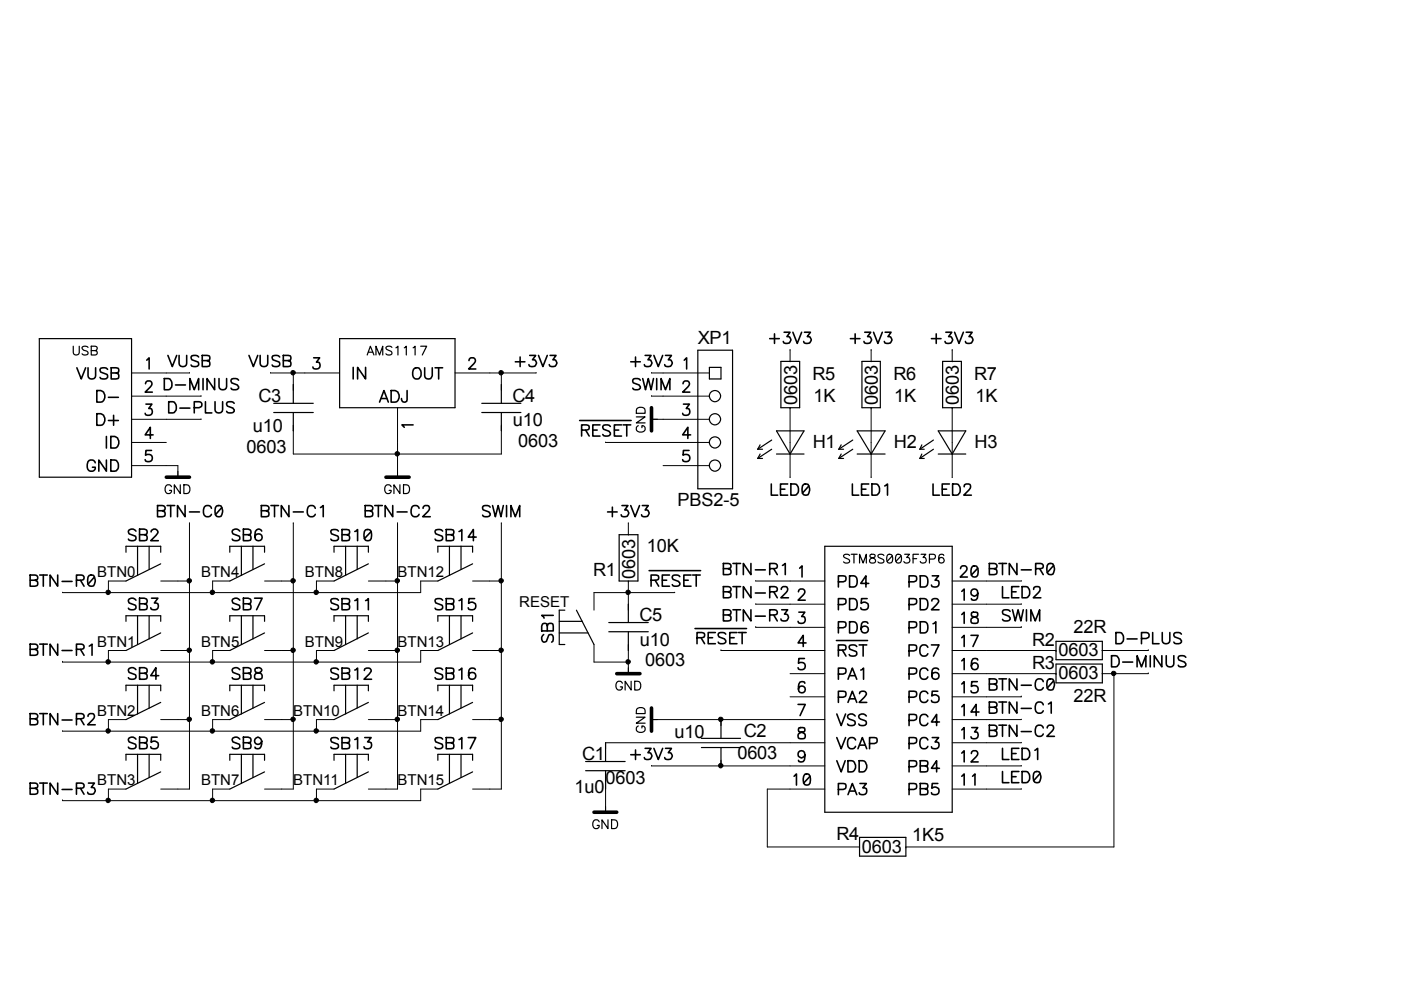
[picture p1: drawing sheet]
<svg xmlns="http://www.w3.org/2000/svg" width="297mm" height="210mm" viewBox="0 0 297 210" stroke-linecap="round" stroke-linejoin="round" font-family="sans-serif">
<defs><g id="words">
<g font-size="3.9">
<text x="148" y="73">XP1</text>
<text x="172.3" y="80.5">R5</text>
<text x="189.4" y="80.5">R6</text>
<text x="206.5" y="80.5">R7</text>
<text x="54.8" y="85.2">C3</text>
<text x="108.7" y="85.2">C4</text>
<text x="169" y="85.9" transform="rotate(-90 169 85.9)">0603</text>
<text x="172.5" y="85.2">1K</text>
<text x="186.1" y="85.9" transform="rotate(-90 186.1 85.9)">0603</text>
<text x="189.6" y="85.2">1K</text>
<text x="203.3" y="85.9" transform="rotate(-90 203.3 85.9)">0603</text>
<text x="206.8" y="85.2">1K</text>
<text x="53.6" y="91.6">u10</text>
<text x="108.8" y="90.3">u10</text>
<text x="109.9" y="94.7">0603</text>
<text x="172.3" y="95">H1</text>
<text x="189.5" y="95">H2</text>
<text x="206.6" y="95">H3</text>
<text x="52.3" y="96">0603</text>
<text x="143.6" y="107.3">PBS2-5</text>
<text x="137.1" y="117">10K</text>
<text x="125.8" y="122.2">R1</text>
<text x="134.7" y="122.7" transform="rotate(-90 134.7 122.7)">0603</text>
<text x="135.6" y="131.7">C5</text>
<text x="135.7" y="136.9">u10</text>
<text x="218.8" y="136.9">R2</text>
<text x="227.6" y="134.2">22R</text>
<text x="136.8" y="141.3">0603</text>
<text x="218.8" y="141.8">R3</text>
<text x="224.4" y="139.1">0603</text>
<text x="224.4" y="144">0603</text>
<text x="227.6" y="148.9">22R</text>
<text x="123.4" y="161.1">C1</text>
<text x="143" y="156.5">u10</text>
<text x="156.3" y="160.9">0603</text>
<text x="157.7" y="156.2">C2</text>
<text x="128.4" y="166.3">0603</text>
<text x="121.8" y="168.2">1u0</text>
<text x="177.3" y="178.1">R4</text>
<text x="193.4" y="178.3">1K5</text>
<text x="182.7" y="180.8">0603</text>
</g>
<g font-size="3.2">
<text x="20.6" y="122.4">BTN0</text>
<text x="42.6" y="122.4">BTN4</text>
<text x="64.6" y="122.4">BTN8</text>
<text x="84.3" y="122.4">BTN12</text>
<text x="110.1" y="128.6">RESET</text>
<text x="20.6" y="137.2">BTN1</text>
<text x="42.6" y="137.2">BTN5</text>
<text x="64.6" y="137.2">BTN9</text>
<text x="84.3" y="137.2">BTN13</text>
<text x="20.6" y="151.8">BTN2</text>
<text x="42.6" y="151.8">BTN6</text>
<text x="62.2" y="151.8">BTN10</text>
<text x="84.3" y="151.8">BTN14</text>
<text x="20.6" y="166.5">BTN3</text>
<text x="42.6" y="166.5">BTN7</text>
<text x="62.2" y="166.5">BTN11</text>
<text x="84.3" y="166.5">BTN15</text>
</g>
</g></defs>
<g fill="#000">
<circle cx="62.1" cy="79" r=".48"/>
<circle cx="106.2" cy="79" r=".48"/>
<circle cx="84.2" cy="96.2" r=".48"/>
<circle cx="22.9" cy="125.6" r=".48"/>
<circle cx="40.1" cy="123.1" r=".48"/>
<circle cx="40.1" cy="137.9" r=".48"/>
<circle cx="45" cy="125.6" r=".48"/>
<circle cx="62.1" cy="123.1" r=".48"/>
<circle cx="62.1" cy="137.9" r=".48"/>
<circle cx="67" cy="125.6" r=".48"/>
<circle cx="84.2" cy="123.1" r=".48"/>
<circle cx="84.2" cy="137.9" r=".48"/>
<circle cx="106.2" cy="137.9" r=".48"/>
<circle cx="106.2" cy="123.1" r=".48"/>
<circle cx="133.2" cy="125.6" r=".48"/>
<circle cx="22.9" cy="155" r=".48"/>
<circle cx="22.9" cy="140.3" r=".48"/>
<circle cx="40.1" cy="152.5" r=".48"/>
<circle cx="45" cy="155" r=".48"/>
<circle cx="45" cy="140.3" r=".48"/>
<circle cx="62.1" cy="152.5" r=".48"/>
<circle cx="67" cy="155" r=".48"/>
<circle cx="67" cy="140.3" r=".48"/>
<circle cx="84.2" cy="152.5" r=".48"/>
<circle cx="106.2" cy="152.5" r=".48"/>
<circle cx="133.2" cy="140.3" r=".48"/>
<circle cx="152.8" cy="152.5" r=".48"/>
<circle cx="236.1" cy="142.8" r=".48"/>
<circle cx="22.9" cy="169.7" r=".48"/>
<circle cx="45" cy="169.7" r=".48"/>
<circle cx="67" cy="169.7" r=".48"/>
<circle cx="152.8" cy="162.3" r=".48"/>
</g>
<g fill="none" stroke="#000" stroke-width=".21">
<path d="M40.2 79l-12.3 .1M57.4 79l14.6 .1M62.2 79.1v3.7M106.3 79.1v3.7M113.7 79l-17.2 .1M138.1 79l12.3 .1M167.5 74.1v2.6M184.7 74.1v2.6M201.9 74.1v2.6M27.9 98.7h9.8v2.5M27.9 93.8h7.4M42.6 88.8l-14.7 .1"/>
<path d="M42.6 83.9l-14.7 .1M62.2 90.2v6.1h44.1v-6.1M84.3 86.4v14.8M128.4 93.7l22 .1M138.1 88.9h12.3M138.1 83.9l12.3 .1M140.6 98.7h9.8M167.5 86.4h.1M167.5 86.4v14.9M184.7 86.4h.1M184.7 86.4v14.9M201.9 86.4h.1"/>
<path d="M201.9 86.4v14.9M40.2 110.8v56.5h-6.1M62.2 110.8v56.5h-6.1M84.3 110.8v56.5h-6.2M106.3 110.8v56.5h-6.1M133.2 110.8v2.7M26.7 123.2h-3.7v2.4M26.7 137.9h-3.7v2.5M34.1 137.9h6.1M34.1 123.2h6.1M48.7 137.9h-3.6v2.5M48.7 123.2h-3.6v2.4"/>
<path d="M56.1 137.9h6.1M56.1 123.2h6.1M70.8 137.9h-3.7v2.5M70.8 123.2h-3.7v2.4M78.1 137.9h6.2M78.1 123.2h6.2M92.8 137.9h-3.6v2.5h-76v-.2M92.8 123.2h-3.6v2.4h-76M100.2 137.9h6.1M100.2 123.2h6.1M125.9 136.7v3.7h7.3M133.2 123.2h.1"/>
<path d="M133.2 123.2v6.2M133.2 136.7v6.1M143 125.6h-17.1v3.8M152.9 137.8v.1h22M160.2 123.1l14.7 .1M160.2 132.8v.2h14.7M160.2 128l14.7 .1M201.9 137.9h22M216.5 123.1l-14.6 .1M216.5 132.8v.2h-14.6M216.5 128l-14.6 .1M223.9 137.9h.1"/>
<path d="M243.5 137.8v.1h-9.9M26.7 152.6h-3.7v2.4M34.1 152.6h6.1M48.7 152.6h-3.6v2.4M56.1 152.6h6.1M70.8 152.6h-3.7v2.4M78.1 152.6h6.2M92.8 152.6h-3.6v2.4l-76-.1M100.2 152.6h6.1M138.1 152.6h36.8M152.9 152.6v1.2M167.5 147.7h7.4"/>
<path d="M167.5 142.8h7.4M174.9 157.5h-46.5v1.2M201.9 142.8h22M216.5 152.5l-14.6 .1M216.5 147.6v.1h-14.6M216.5 157.4l-14.6 .1M223.9 142.8h.1M236.2 142.8v36.8h-44.1M243.5 142.7v.1h-9.9M26.7 167.3h-3.7v2.5M48.7 167.3h-3.6v2.5M70.8 167.3h-3.7v2.5"/>
<path d="M92.8 167.3h-3.6v2.5h-76v-.2M128.4 166v6.2M138.1 162.3l36.8 .1M152.9 161.2v1.2M174.9 167.3h-12.2v12.3h19.5M182.2 179.6h.1M192.1 179.6h.1M216.5 167.2l-14.6 .1M216.5 162.3l-14.6 .1"/>
<circle cx="62.1" cy="79" r=".48"/>
<circle cx="106.2" cy="79" r=".48"/>
<circle cx="84.2" cy="96.2" r=".48"/>
<circle cx="22.9" cy="125.6" r=".48"/>
<circle cx="40.1" cy="123.1" r=".48"/>
<circle cx="40.1" cy="137.9" r=".48"/>
<circle cx="45" cy="125.6" r=".48"/>
<circle cx="62.1" cy="123.1" r=".48"/>
<circle cx="62.1" cy="137.9" r=".48"/>
<circle cx="67" cy="125.6" r=".48"/>
<circle cx="84.2" cy="123.1" r=".48"/>
<circle cx="84.2" cy="137.9" r=".48"/>
<circle cx="106.2" cy="137.9" r=".48"/>
<circle cx="106.2" cy="123.1" r=".48"/>
<circle cx="133.2" cy="125.6" r=".48"/>
<circle cx="22.9" cy="155" r=".48"/>
<circle cx="22.9" cy="140.3" r=".48"/>
<circle cx="40.1" cy="152.5" r=".48"/>
<circle cx="45" cy="155" r=".48"/>
<circle cx="45" cy="140.3" r=".48"/>
<circle cx="62.1" cy="152.5" r=".48"/>
<circle cx="67" cy="155" r=".48"/>
<circle cx="67" cy="140.3" r=".48"/>
<circle cx="84.2" cy="152.5" r=".48"/>
<circle cx="106.2" cy="152.5" r=".48"/>
<circle cx="133.2" cy="140.3" r=".48"/>
<circle cx="152.8" cy="152.5" r=".48"/>
<circle cx="236.1" cy="142.8" r=".48"/>
<circle cx="22.9" cy="169.7" r=".48"/>
<circle cx="45" cy="169.7" r=".48"/>
<circle cx="67" cy="169.7" r=".48"/>
<circle cx="152.8" cy="162.3" r=".48"/>
</g>
<path d="M138.1 86.4v5M35.3 101.2h4.9M81.8 101.2h4.9M130.8 142.8h4.9M138.1 150.1v4.9M125.9 172.2h4.9" fill="none" stroke="#000" stroke-width=".76"/>
<g fill="none" stroke="#000" stroke-width=".25">
<path d="M8.3 71.8h19.6v29.4h-19.6zM15.5 73.4v1.4a.65 .65 0 0 0 .7 .5 .65 .65 0 0 0 .6-.5v-1.4M18.7 73.7a.73 .73 0 0 0-1.3 .1l.3 .5 .8 .2 .2 .5a.9 .9 0 0 1-1.3 0M19.3 73.4h.9l.3 .2 .1 .3-.2 .4h-.2a.47 .47 0 0 1 .4 .5 .47 .47 0 0 1-.4 .5h-.9zM19.3 74.3h.9M72 71.8h24.5v14.6h-24.5zM77.8 75.3l.7-1.9 .8 1.9M78.1 74.7h.9M79.7 75.3v-1.9l.8 1.9 .6-1.9v1.9M83.1 73.7a.86 .86 0 0 0-1.3 0l.2 .4 1 .5 .1 .4a.86 .86 0 0 1-1.3 0M83.9 73.7l.5-.3v1.9M85.7 73.7l.4-.3v1.9"/>
<path d="M87.6 73.7l.4-.3v1.9M89.2 73.4h1.3l-1 1.9M148 74.3h7.3v29.3h-7.3zM150.4 77.9h2.5v2.4h-2.5zM165.6 76.6h3.9v9.8h-3.9zM182.7 76.6h3.9v9.8h-3.9zM199.9 76.6h3.9v9.8h-3.9zM58 87.5h8.4M58 85.5h8.4M62.2 81.5v4M62.2 87.5v3.9M102.1 87.5h8.3"/>
<path d="M102.1 85.5h8.3M106.3 81.5v4M106.3 87.5v3.9M134.9 88.4h1.9l-1.9 1.3h1.9M135 86.7a1.02 1.02 0 0 1 1.3-.3 1.02 1.02 0 0 1 .5 1.2h-1.9zM135.3 90.3l-.4 .4a.93 .93 0 0 0 .9 .9 .93 .93 0 0 0 1-.9l-.4-.4h-.3v.4M160.7 95.2h1M160.7 97.2h1M161.2 94.3l-.5 .9M161.2 96.3l-.5 .9M163.6 93.3l-2.9 1.9M163.6 95.2l-2.9 2"/>
<path d="M164.6 91.4h5.9l-3 4.9zM164.6 96.3h5.9M177.8 95.2h1.1M177.8 97.2h1.1M178.3 94.3l-.5 .9M178.3 96.3l-.5 .9M180.8 93.3l-3 1.9M180.8 95.2l-3 2M181.7 91.4h6l-3 4.9zM181.7 96.3h6M195 95.2h1M195 97.2h1"/>
<path d="M195.4 94.3l-.4 .9M195.4 96.3l-.4 .9M197.9 93.3l-2.9 1.9M197.9 95.2l-2.9 2M198.9 91.4h5.9l-2.9 4.9zM198.9 96.3h5.9M26.7 117.1v-1.3h7.4v1.3M29.2 115.8v6.2M31.6 115.8v4.9M34.1 119.5l-7.4 3.7M36.4 103.2l-.5-.4a.93 .93 0 0 0-.9 .9 .93 .93 0 0 0 .9 .9l.5-.4v-.2h-.5M38.2 102.8v1.8l-1.2-1.8v1.8"/>
<path d="M39 102.8a1.02 1.02 0 0 1 1.2 .5 1.02 1.02 0 0 1-.3 1.3h-.9zM48.7 117.1v-1.3h7.4v1.3M51.2 115.8v6.2M53.6 115.8v4.9M56.1 119.5l-7.4 3.7M70.8 117.1v-1.3h7.3v1.3M73.3 115.8v6.2M75.7 115.8v4.9M78.1 119.5l-7.3 3.7M82.9 103.2l-.4-.4a.93 .93 0 0 0-1 .9 .93 .93 0 0 0 1 .9l.4-.4v-.2h-.4M84.8 102.8v1.8l-1.3-1.8v1.8M85.6 102.8a1.02 1.02 0 0 1 1.2 .5 1.02 1.02 0 0 1-.3 1.3h-.9z"/>
<path d="M92.8 117.1v-1.3h7.4v1.3M95.3 115.8v6.2M97.7 115.8v4.9M100.2 119.5l-7.4 3.7M131.3 113.4h4v9.8h-4zM174.9 115.8h27v56.4h-27zM180.1 117.8a.86 .86 0 0 0-1.2 0l.1 .4 1 .5 .1 .4a.86 .86 0 0 1-1.2 0M180.5 117.5h1.2M181.1 117.5v1.9M182.2 119.4v-1.9l.8 1.9 .7-1.9v1.9M184.5 117.6a.36 .36 0 0 0 .2 .6 .74 .74 0 0 1 .7 .2 .74 .74 0 0 1 .1 .8l-.7 .2a.55 .55 0 0 1-.5-.6 .55 .55 0 0 1 .6-.5l.4-.1a.36 .36 0 0 0 .2-.6zM187.4 117.8a.86 .86 0 0 0-1.3 0l.2 .4 1 .5 .1 .4a.86 .86 0 0 1-1.3 0"/>
<path d="M188.3 117.6a.68 .68 0 0 1 .9 .3 1.6 1.6 0 0 1-.2 1.4 .65 .65 0 0 1-.9-.3 1.6 1.6 0 0 1 .2-1.4zM189.2 117.9l-1.1 1.1M190.1 117.6a.68 .68 0 0 1 .9 .3 1.6 1.6 0 0 1-.1 1.4 .65 .65 0 0 1-1-.3 1.6 1.6 0 0 1 .2-1.4zM191 117.9l-1.1 1.1M191.8 117.5h1l-.6 .7a.6 .6 0 0 1 .7 .5 .6 .6 0 0 1-.6 .7 .52 .52 0 0 1-.7-.4M193.6 118.4h.7M194.8 117.5h-1.2v1.9M195.3 117.5h1l-.6 .7a.6 .6 0 0 1 .7 .5 .6 .6 0 0 1-.6 .7 .52 .52 0 0 1-.7-.4M197.1 118.5h.8l.3-.1 .1-.3a.46 .46 0 0 0-.4-.6h-.8v1.9M200.1 117.8a.57 .57 0 0 0-.5-.3 .57 .57 0 0 0-.5 .4 1.1 1.1 0 0 0 .4 1.5 .6 .6 0 0 0 .7-.8 .6 .6 0 0 0-.9-.3l-.3 .5M26.7 131.7v-1.1h7.4v1.1M29.2 130.6v6.1"/>
<path d="M31.6 130.6v4.9M34.1 134.2l-7.4 3.7M48.7 131.7v-1.1h7.4v1.1M51.2 130.6v6.1M53.6 130.6v4.9M56.1 134.2l-7.4 3.7M70.8 131.7v-1.1h7.3v1.1M73.3 130.6v6.1M75.7 130.6v4.9M78.1 134.2l-7.3 3.7M92.8 131.7v-1.1h7.4v1.1M95.3 130.6v6.1"/>
<path d="M97.7 130.6v4.9M100.2 134.2l-7.4 3.7M118.6 134.2h6.1M118.6 131.7h4.9M119.8 129.4h-1.2v7.3h1.2M122.2 129.4l3.7 7.3M129.1 133.9h8.4M129.1 132h8.4M133.2 128.1v3.9M133.2 133.9v4M223.9 136h9.8v3.9h-9.8zM26.7 146.5v-1.2h7.4v1.2"/>
<path d="M29.2 145.3v6.1M29.2 159.9v6.1M31.6 145.3v4.8M31.6 159.9v4.9M34.1 148.9l-7.4 3.7M48.7 146.5v-1.2h7.4v1.2M51.2 145.3v6.1M51.2 159.9v6.1M53.6 145.3v4.8M53.6 159.9v4.9M56.1 148.9l-7.4 3.7M70.8 146.5v-1.2h7.3v1.2"/>
<path d="M73.3 145.3v6.1M73.3 159.9v6.1M75.7 145.3v4.8M75.7 159.9v4.9M78.1 148.9l-7.3 3.7M92.8 146.5v-1.2h7.4v1.2M95.3 145.3v6.1M95.3 159.9v6.1M97.7 145.3v4.8M97.7 159.9v4.9M100.2 148.9l-7.4 3.7M128.4 157.5v4"/>
<path d="M131.9 144.9l-.4-.5a.93 .93 0 0 0-.9 1 .93 .93 0 0 0 .9 .9l.4-.4v-.3h-.4M133.8 144.4v1.9l-1.3-1.9v1.9M134.6 144.4a1.02 1.02 0 0 1 1.2 .5 1.02 1.02 0 0 1-.3 1.3l-.9 .1zM134.9 152.1h1.9l-1.9 1.2h1.9M135 150.4a1.02 1.02 0 0 1 1.3-.3 1.02 1.02 0 0 1 .5 1.2h-1.9zM135.3 153.9l-.4 .4a.93 .93 0 0 0 .9 1 .93 .93 0 0 0 1-1l-.4-.4h-.3v.4M148.7 158.5h8.3M148.7 156.5h8.3M152.9 152.6v3.9M152.9 158.5v3.9M223.9 140.8h9.8v4h-9.8zM26.7 161.2v-1.3h7.4v1.3"/>
<path d="M34.1 163.7l-7.4 3.6M48.7 161.2v-1.3h7.4v1.3M56.1 163.7l-7.4 3.6M70.8 161.2v-1.3h7.3v1.3M78.1 163.7l-7.3 3.6M92.8 161.2v-1.3h7.4v1.3M100.2 163.7l-7.4 3.6M124.2 163.4h8.3M124.2 161.5h8.3M127 174.2l-.4-.4a.93 .93 0 0 0-1 1 .93 .93 0 0 0 1 .9l.4-.4v-.3h-.4M128.4 163.4v3.9M128.9 173.8v1.9l-1.3-1.9v1.9"/>
<path d="M129.7 173.8a1.02 1.02 0 0 1 1.2 .5 1.02 1.02 0 0 1-.3 1.3l-.9 .1zM182.2 177.5h9.9v4h-9.9z"/>
<circle cx="151.6" cy="84" r="1.19"/>
<circle cx="151.6" cy="93.8" r="1.19"/>
<circle cx="151.6" cy="88.9" r="1.19"/>
<circle cx="151.6" cy="98.7" r="1.19"/>
</g>
<g fill="none" stroke="#000" stroke-width=".34">
<path d="M16.3 78l.9 2.3 1-2.3M18.7 78v1.7a.81 .81 0 0 0 .8 .7 .81 .81 0 0 0 .8-.7v-1.7M22.8 78.3a1.08 1.08 0 0 0-1.6 0l.2 .6 1.3 .5 .1 .6a1.08 1.08 0 0 1-1.6 0M23.6 78h1l.5 .1v.8l-.5 .2 .5 .2 .1 .6-.2 .4h-1.4zM23.6 79.1h1M31.1 76.4l.5-.5v2.3M35.6 75.4l.9 2.3 1-2.3M38 75.4v1.6a.81 .81 0 0 0 .8 .7 .81 .81 0 0 0 .8-.7v-1.6M42.1 75.7a1.08 1.08 0 0 0-1.6 0l.2 .6 1.3 .5 .1 .6a1.08 1.08 0 0 1-1.6 0M42.9 75.4h1l.5 .1v.8l-.5 .2 .5 .2 .1 .6-.2 .3-1.4 .1zM42.9 76.5h1M52.8 75.4l.9 2.3 .9-2.3"/>
<path d="M55.2 75.4v1.6a.81 .81 0 0 0 .8 .7 .81 .81 0 0 0 .8-.7v-1.6M59.3 75.7a1.08 1.08 0 0 0-1.6 0l.2 .6 1.3 .5 .1 .6a1.08 1.08 0 0 1-1.6 0M60.1 75.4h1l.5 .1v.8l-.5 .2 .5 .2 .1 .6-.2 .3-1.4 .1zM60.1 76.5h1M66.5 75.9h1.3l-.7 .9h.3a.8 .8 0 0 1 .2 1.3 .8 .8 0 0 1-1.3-.3M74.9 77.9v2.4M77.5 77.9v2.4l-1.7-2.4v2.4M87.7 78.3a.89 .89 0 0 1 1-.3 .89 .89 0 0 1 .6 .9 1.07 1.07 0 0 1-.3 1.1 1.07 1.07 0 0 1-1.1 .3 1.62 1.62 0 0 1-.2-2zM90 78v1.7a.81 .81 0 0 0 .8 .7 .81 .81 0 0 0 .8-.7v-1.7M92.2 78h1.6M93 78v2.3M99.4 76.5l.1-.4 .4-.2h.6a.64 .64 0 0 1 .2 .9l-1.3 1.4h1.5"/>
<path d="M109.3 76.7h2M110.3 75.7v2M112.3 75.4h1.3l-.7 .9a.73 .73 0 0 1 .9 .7 .73 .73 0 0 1-.8 .7l-.7-.1-.2-.3M114.2 75.4l.9 2.3 .9-2.3M116.6 75.4h1.3l-.7 .9a.73 .73 0 0 1 .9 .7 .73 .73 0 0 1-.8 .7l-.7-.1-.1-.3M133.7 76.7h2.1M134.7 75.7v2M136.8 75.4h1.2l-.6 .9a.73 .73 0 0 1 .8 .7 .73 .73 0 0 1-.7 .7l-.7-.1-.2-.3M138.6 75.4l1 2.3 .9-2.3M141.1 75.4h1.3l-.7 .9a.73 .73 0 0 1 .8 .7 .73 .73 0 0 1-.7 .7l-.7-.1-.2-.3M145.1 76.4l.5-.5v2.3M163.2 71.8h2"/>
<path d="M164.2 70.8v2M166.2 70.4h1.3l-.7 1a.73 .73 0 0 1 .9 .6 .73 .73 0 0 1-.8 .8l-.7-.1-.1-.3M168.1 70.4l.9 2.4 1-2.4M170.6 70.4h1.2l-.6 1a.73 .73 0 0 1 .8 .6 .73 .73 0 0 1-.8 .8l-.6-.1-.2-.3M180.3 71.8h2M181.3 70.8v2M183.3 70.4h1.3l-.7 1a.73 .73 0 0 1 .9 .6 .73 .73 0 0 1-.8 .8l-.7-.1-.1-.3M185.2 70.4l.9 2.4 1-2.4M187.7 70.4h1.2l-.6 1a.73 .73 0 0 1 .8 .6 .73 .73 0 0 1-.8 .8l-.6-.1-.2-.3M197.5 71.8h2M198.5 70.8v2M200.5 70.4h1.3l-.7 1a.73 .73 0 0 1 .9 .6 .73 .73 0 0 1-.8 .8l-.7-.1-.1-.3"/>
<path d="M202.4 70.4l.9 2.4 1-2.4M204.8 70.4h1.3l-.7 1a.73 .73 0 0 1 .9 .6 .73 .73 0 0 1-.8 .8l-.7-.1-.1-.3M20.2 98.1a.87 .87 0 0 0-1-.6 .87 .87 0 0 0-.7 1 1.03 1.03 0 0 0 1.1 1.4 .71 .71 0 0 0 .6-.8h-.6M20.5 87.7h.9a1.3 1.3 0 0 1 .9 1.2 1.3 1.3 0 0 1-.9 1.3h-.9zM20.5 82.8h.9a1.3 1.3 0 0 1 .9 1.2 1.3 1.3 0 0 1-.9 1.3h-.9zM22.6 97.5v2.4l-1.6-2.4v2.4M22.6 92.5v2.5M23 89.2h2.1M23 84.2h2.1M23.5 92.5h.8a1.3 1.3 0 0 1 .9 1.3 1.3 1.3 0 0 1-.9 1.2h-.8zM23.5 97.5h.8a1.24 1.24 0 0 1 .5 2.1l-.1 .2-1.2 .1zM24.1 88.1v2.1"/>
<path d="M30.9 81.4v-.4l.4-.2 .7 .1a.64 .64 0 0 1 .1 .8l-1.3 1.4h1.5M30.9 85.7h1.3l-.7 .9h.4a.8 .8 0 0 1 .2 1.3 .8 .8 0 0 1-1.3-.3M32.1 95.5h-1.2v1a.84 .84 0 0 1 1.2 0 .84 .84 0 0 1 0 1.2 .84 .84 0 0 1-1.2 0l-.1-.2M32.5 92.2h-1.7l1.1-1.6v2.4M34.8 80.3h.9a1.29 1.29 0 0 1 .8 1.1 1.29 1.29 0 0 1-.8 1.2h-.9zM35.8 85.2h.8a1.29 1.29 0 0 1 .8 1.2 1.29 1.29 0 0 1-.8 1.1h-.8zM37.2 81.6h2.1M38.1 86.5h2.2M40.3 82.6v-2.3l.9 2.3 .9-2.3v2.3M41.2 86.4h1l.3-.1a.6 .6 0 0 0 .3-.7 .6 .6 0 0 0-.6-.4h-1v2.3M43 80.3v2.3M43.6 85.2v2.3h1.3"/>
<path d="M45.5 80.3v2.3l-1.6-2.3v2.3M45.6 85.2v1.7a.81 .81 0 0 0 .8 .7 .81 .81 0 0 0 .8-.7v-1.7M46.4 80.3v1.7a.81 .81 0 0 0 .8 .6 .81 .81 0 0 0 .8-.6v-1.7M49.7 85.5a1.08 1.08 0 0 0-1.7 0l.2 .6 1.2 .4 .3 .4v.3a1.08 1.08 0 0 1-1.7 0M50.6 80.6a1.08 1.08 0 0 0-1.6 0l.1 .6 1.2 .4 .3 .4v.3a1.08 1.08 0 0 1-1.6 0M80.5 85.3l.9-2.5 .9 2.5M80.8 84.5h1.2M82.9 82.8h.9a1.3 1.3 0 0 1 .9 1.2 1.3 1.3 0 0 1-.9 1.3h-.9zM86.3 82.8v2a.59 .59 0 0 1-.4 .5 .59 .59 0 0 1-.6-.2l-.2-.6M87.6 90.1h-2.4l.5 .5M122.9 89.2h10.9M123.3 91.2l1.4-.1a.54 .54 0 0 0 0-.9l-1.4-.1v2.4"/>
<path d="M124.2 91.2l.7 1.3M125.7 91.2h.9M127.2 90.1h-1.5v2.4h1.5M129.4 90.4a1.08 1.08 0 0 0-1.6 0l.2 .6 1.2 .4 .2 .4v.3a1.08 1.08 0 0 1-1.6 0M130.3 91.2h.9M131.8 90.1h-1.5v2.4h1.5M132.1 90.1h1.6M132.9 90.1v2.4M135.8 80.6a1.08 1.08 0 0 0-1.6 0 .49 .49 0 0 0 .4 .7l.9 .3 .3 .4v.3a1.08 1.08 0 0 1-1.6 0M136.3 80.3l.6 2.3 .6-2.3 .5 2.3 .6-2.3M139.2 80.3v2.3M140.2 82.6v-2.3l.9 2.3 .9-2.3v2.3"/>
<path d="M144.8 81.4l.1-.4 .3-.2 .7 .1a.64 .64 0 0 1 .2 .8l-1.4 1.4h1.6M144.9 85.7h1.3l-.7 .9h.3a.8 .8 0 0 1 .2 1.3 .8 .8 0 0 1-1.3-.3M146.1 95.5h-1.2l-.1 1a.84 .84 0 0 1 1.2 0 .84 .84 0 0 1 0 1.2 .84 .84 0 0 1-1.2 0l-.1-.2M146.4 92.2h-1.7l1.1-1.6v2.4M28.8 112.6a.87 .87 0 0 0-.8-.4 .87 .87 0 0 0-.8 .6l.2 .4 1.3 .5 .1 .6a1.08 1.08 0 0 1-1.6 0M29.6 112.2h1l.5 .2v.8l-.5 .2 .5 .2 .1 .6-.2 .4h-1.4zM29.6 113.4h1M32 112.8a.72 .72 0 0 1 .8-.6 .72 .72 0 0 1 .7 .7l-1.5 1.7h1.6M33.4 107.2l1.4 .1a.54 .54 0 0 1 0 .9l-.4 .1 .4 .2a.6 .6 0 0 1 .2 .6 .6 .6 0 0 1-.6 .5h-1zM33.4 108.3h1M35.4 107.2h1.6M36.2 107.2v2.4"/>
<path d="M39.2 107.2v2.4l-1.6-2.4v2.4M40.2 108.5h2.1M44.8 107.8a.87 .87 0 0 0-1-.6 .87 .87 0 0 0-.7 .9 1.03 1.03 0 0 0 1.1 1.5l.6-.5M45.9 107.3a.78 .78 0 0 1 1.1 .3 1.85 1.85 0 0 1-.1 1.9 .89 .89 0 0 1-1.2-.4 2.21 2.21 0 0 1 .2-1.8zM47 107.6l-1.3 1.5M50.8 112.6a.87 .87 0 0 0-.8-.4 .87 .87 0 0 0-.8 .6l.2 .4 1.4 .5v.6a1.08 1.08 0 0 1-1.6 0M51.6 112.2h1l.5 .2v.8l-.5 .2 .5 .2 .1 .6-.2 .4h-1.4zM51.6 113.4h1M55.4 107.2l1.4 .1a.54 .54 0 0 1 0 .9l-.4 .1 .4 .2a.6 .6 0 0 1 .2 .6 .6 .6 0 0 1-.6 .5h-1zM55.4 108.3h1M55.5 112.6a.68 .68 0 0 0-1.1-.2 1.92 1.92 0 0 0 0 2.2 .76 .76 0 0 0 1.1-.4 .76 .76 0 0 0-.5-1 .76 .76 0 0 0-.9 .7M57.4 107.2h1.7"/>
<path d="M58.2 107.2v2.4M61.3 107.2v2.4l-1.7-2.4v2.4M62.2 108.5h2.1M66.8 107.8a.87 .87 0 0 0-1-.6 .87 .87 0 0 0-.7 .9 1.03 1.03 0 0 0 1.1 1.5l.6-.5M67.9 107.6l.6-.4v2.4M71.8 112.6a1.08 1.08 0 0 0-1.7 0l.2 .6 1.4 .5 .1 .6a1.08 1.08 0 0 1-1.7 0M72.5 112.3h1l.5 .1v.8l-.5 .2 .5 .2 .1 .6-.1 .4h-1.5zM72.5 113.4h1M75.2 112.7l.6-.4v2.3M77.4 107.2l1.4 .1a.54 .54 0 0 1 0 .9l-.4 .1 .4 .2a.6 .6 0 0 1 .2 .6 .6 .6 0 0 1-.6 .5h-1zM77.4 108.3h1M77.5 112.4a.89 .89 0 0 1 1.2 .3 2.21 2.21 0 0 1-.3 1.9 .89 .89 0 0 1-1.1-.4 2.21 2.21 0 0 1 .2-1.8z"/>
<path d="M78.7 112.7l-1.4 1.5M79.5 107.2h1.6M80.2 107.2v2.4M83.3 107.2v2.4l-1.6-2.4v2.4M84.2 108.5h2.1M88.9 107.8a.87 .87 0 0 0-1-.6 .87 .87 0 0 0-.7 .9 1.03 1.03 0 0 0 1.1 1.5l.6-.5M89.7 107.8l.1-.4 .3-.2h.5l.4 .2a.8 .8 0 0 1-.3 1.1l-1.1 1.1h1.6M93.8 112.6a1.08 1.08 0 0 0-1.6 0l.2 .6 1.4 .5v.6a1.08 1.08 0 0 1-1.6 0M94.6 112.3h1l.5 .1v.8l-.5 .2 .5 .2 .1 .6-.1 .4h-1.5zM94.6 113.4h1M97.3 112.7l.6-.4v2.3M101 113.9h-1.7l1.1-1.6v2.3"/>
<path d="M103.9 107.5a1.08 1.08 0 0 0-1.6 0 .49 .49 0 0 0 .4 .7l1 .3 .2 .4v.3a1.08 1.08 0 0 1-1.6 0M104.4 107.2l.6 2.4 .6-2.4 .6 2.4 .5-2.4M107.4 107.2v2.4M108.3 109.6v-2.4l1 2.4 .9-2.4v2.4M128.8 108.5h2M129.8 107.5v2.1M131.9 107.2h1.2l-.6 .9a.73 .73 0 0 1 .8 .7 .73 .73 0 0 1-.8 .8l-.6-.1-.2-.4M133.7 107.2l1 2.4 .9-2.4M136.2 107.2h1.3l-.7 .9a.73 .73 0 0 1 .8 .7 .73 .73 0 0 1-.7 .8l-.7-.1-.2-.4M153.4 119.5h1.3a.54 .54 0 0 1 0 1l-.3 .1 .3 .1a.6 .6 0 0 1 .3 .7 .6 .6 0 0 1-.6 .4h-1zM155.4 119.5h1.6M156.2 119.5v2.3"/>
<path d="M159.2 119.5v2.3l-1.6-2.3v2.3M163.5 102.6v2.4h1.4M165.5 103.7h.9M165.9 119.9l.6-.4v2.3M167 102.6h-1.5v2.4h1.5M167.7 102.6h.8a1.29 1.29 0 0 1 .8 1.2 1.29 1.29 0 0 1-.8 1.2h-.8zM170.4 102.7a.78 .78 0 0 1 1.1 .3 1.85 1.85 0 0 1-.2 1.9 .89 .89 0 0 1-1.2-.3 2.21 2.21 0 0 1 .3-1.9zM171.5 103l-1.4 1.6M180.7 102.6v2.4h1.4M182.7 103.7h.9M184.2 102.6h-1.5v2.4h1.5M184.9 102.6h.8a1.29 1.29 0 0 1 .8 1.2 1.29 1.29 0 0 1-.8 1.2h-.8z"/>
<path d="M187.6 103l.6-.4v2.4M197.8 102.6v2.4h1.4M199.8 103.7h.9M201.3 102.6h-1.5v2.4h1.5M202 102.6h.8a1.29 1.29 0 0 1 .8 1.2 1.29 1.29 0 0 1-.8 1.2h-.8zM204.4 103.2a.46 .46 0 0 1 .4-.6h.6a.55 .55 0 0 1 .4 .4 .55 .55 0 0 1-.1 .5l-1.4 1.5h1.6M209.8 119.5h1.3a.54 .54 0 0 1 0 1l-.3 .1 .3 .1a.6 .6 0 0 1 .3 .7 .6 .6 0 0 1-.6 .4h-1zM211.8 119.5h1.6M212.6 119.5v2.3M215.6 119.5v2.3l-1.6-2.3v2.3M222.3 119.5a.78 .78 0 0 1 1.1 .4 1.85 1.85 0 0 1-.2 1.9 .89 .89 0 0 1-1.2-.4 2.21 2.21 0 0 1 .3-1.9zM223.4 119.9l-1.4 1.5"/>
<path d="M6.4 121.9l1.3 .1a.54 .54 0 0 1 0 .9l-.3 .1 .3 .2a.6 .6 0 0 1 .3 .7 .6 .6 0 0 1-.6 .4h-1zM6.4 136.6l1.3 .1a.54 .54 0 0 1 0 .9l-.3 .1 .3 .1a.6 .6 0 0 1 .3 .7 .6 .6 0 0 1-.6 .4h-1zM6.4 123h1M6.4 137.7h1M8.4 121.9h1.6M8.4 136.6h1.6M9.2 121.9v2.4M9.2 136.6v2.3M12.2 121.9v2.4l-1.6-2.4v2.4M12.2 136.6v2.3l-1.6-2.3v2.3M13.2 123.3h2.1M13.2 137.9h2.1"/>
<path d="M16.2 123l1.4-.1a.54 .54 0 0 0 0-.9l-1.4-.1v2.4M16.2 137.7l1.4-.1a.54 .54 0 0 0 0-.9l-1.4-.1v2.3M17.1 123l.7 1.3M17.1 137.7l.7 1.2M18.9 122a.78 .78 0 0 1 1.1 .3 1.85 1.85 0 0 1-.1 1.9 .89 .89 0 0 1-1.2-.3 2.21 2.21 0 0 1 .2-1.9zM18.9 137l.6-.4v2.3M20 122.3l-1.3 1.6M28.8 127.3a.87 .87 0 0 0-.8-.5 .87 .87 0 0 0-.8 .6l.2 .4 1.3 .6 .1 .5a1.08 1.08 0 0 1-1.6 0M29.6 126.8h1l.5 .3v.7l-.5 .2 .5 .3 .1 .6-.2 .3-1.4 .1zM29.6 128h1M32.1 126.8h1.4l-.8 1a.76 .76 0 0 1 .9 .9 .76 .76 0 0 1-1 .6l-.5-.1-.1-.3M50.8 127.3a.87 .87 0 0 0-.8-.5 .87 .87 0 0 0-.8 .6l.2 .4 1.4 .6v.5a1.08 1.08 0 0 1-1.6 0"/>
<path d="M51.6 126.8h1l.5 .3v.7l-.5 .2 .5 .3 .1 .6-.2 .3-1.4 .1zM51.6 128h1M54 126.8h1.6l-1.2 2.5M71.8 127.3a1.08 1.08 0 0 0-1.7 0l.2 .5 1.4 .6 .1 .5a1.08 1.08 0 0 1-1.7 0M72.5 126.9h1l.5 .2v.7l-.5 .2 .5 .3 .1 .6-.1 .3-1.5 .1zM72.5 128h1M75.2 127.3l.6-.4v2.4M77.5 127.3l.6-.4v2.4M93.8 127.3a1.08 1.08 0 0 0-1.6 0l.2 .5 1.4 .6v.5a1.08 1.08 0 0 1-1.6 0M94.6 126.9h1l.5 .2v.7l-.5 .2 .5 .3 .1 .6-.1 .3-1.5 .1zM94.6 128h1M97.3 127.3l.6-.4v2.4"/>
<path d="M100.6 126.9h-1.2v1a.86 .86 0 0 1 1.5 .2 .86 .86 0 0 1-1 1.2l-.5-.1-.1-.3M115 132.3l.4-.1h.5l.1 .6 .3-.6h.8l.2 .6v1h-2.5v-1zM115.3 134.5a.87 .87 0 0 0-.5 .9 .87 .87 0 0 0 .6 .7l.5-.1 .5-1.4 .6-.1a1.08 1.08 0 0 1 0 1.6M116 132.8v1M117.3 130.5h-2.5l.6 .6M137.6 121h10.9M138 123l1.4-.1a.54 .54 0 0 0 0-.9l-1.4-.1v2.4M138.9 123l.8 1.3M140.4 123h.9M141.9 121.9h-1.5v2.4h1.5M144.1 122.3a1.08 1.08 0 0 0-1.6 0l.2 .6 1.2 .4 .2 .3v.4a1.08 1.08 0 0 1-1.6 0M145 123h.9"/>
<path d="M146.5 121.9h-1.5v2.4h1.5M146.9 121.9h1.6M147.4 133.3h10.9M147.6 121.9v2.4M147.8 135.2l1.3-.1a.54 .54 0 0 0 0-.9l-1.3-.1v2.4M148.6 135.2l.8 1.3M150.2 135.2h.9M151.7 134.1h-1.5v2.4h1.5M153.4 124.4l1.3 .1a.54 .54 0 0 1 0 .9l-.3 .1 .3 .1a.6 .6 0 0 1 .3 .7 .6 .6 0 0 1-.6 .4h-1zM153.4 129.3l1.3 .1a.54 .54 0 0 1 0 .9l-.3 .1 .3 .2a.6 .6 0 0 1 .3 .6 .6 .6 0 0 1-.6 .5h-1zM153.4 125.5h1M153.4 120.6h1"/>
<path d="M153.4 130.4h1M153.9 134.5a1.08 1.08 0 0 0-1.6 0l.1 .5 1.2 .5 .3 .3v.3a1.08 1.08 0 0 1-1.6 0M154.7 135.2h1M155.4 124.4h1.6M155.4 129.3h1.6M156.2 124.4v2.3M156.2 129.3v2.4M156.2 134.1h-1.5v2.4h1.5M156.6 134.1h1.6M157.3 134.1v2.4M159.2 124.4v2.3l-1.6-2.3v2.3M159.2 129.3v2.4l-1.6-2.4v2.4"/>
<path d="M160.1 120.8h2.2M160.1 125.7h2.2M160.1 130.6h2.2M163.2 120.6l1.3-.1a.54 .54 0 0 0 0-1h-1.3v2.3M163.2 125.5l1.3-.1a.54 .54 0 0 0 0-.9l-1.3-.1v2.3M163.2 130.4l1.3-.1a.54 .54 0 0 0 0-.9l-1.3-.1v2.4M164 120.6l.8 1.2M164 125.5l.8 1.2M164 130.4l.8 1.3M165.6 125l.1-.4 .4-.2h.5l.3 .2a.8 .8 0 0 1-.2 1l-1.1 1.1h1.6M165.7 129.3h1.3l-.7 .9h.4a.8 .8 0 0 1 .1 1.3 .8 .8 0 0 1-1.2-.3M169.3 125.5l.1-.4 .3-.2 .7 .1a.64 .64 0 0 1 .2 .8l-1.4 1.5h1.5"/>
<path d="M169.4 129.8h1.2l-.6 .9h.3a.8 .8 0 0 1 .2 1.3 .8 .8 0 0 1-1.3-.3M169.5 120.5l.5-.5v2.3M170.6 139.6h-1.2l-.1 1a.84 .84 0 0 1 1.2 0 .84 .84 0 0 1 0 1.2 .84 .84 0 0 1-1.2 0l-.1-.2M170.9 136.3h-1.7l1.1-1.6v2.4M177.3 135.8h6.6M177.8 133.1h1l.4-.2 .2-.3-.1-.6-.5-.2h-1v2.4M177.8 123.4h1l.4-.2 .2-.3-.1-.6-.5-.2h-1v2.4M177.8 128.2h1l.4-.2 .2-.3-.1-.6-.5-.2h-1v2.4M177.8 137.8h1.4l.2-.4-.1-.5-.5-.2h-1v2.4M178.6 137.8l.8 1.3M180.1 131.8h.9a1.24 1.24 0 0 1 .6 1.9l-.3 .4-1.2 .1zM180.1 122.1h.9a1.24 1.24 0 0 1 .6 1.9l-.3 .4-1.2 .1z"/>
<path d="M180.1 126.9h.9a1.24 1.24 0 0 1 .6 1.9l-.3 .4-1.2 .1zM181.6 137.1a1.08 1.08 0 0 0-1.6 0l.2 .6 1.4 .5v.6a1.08 1.08 0 0 1-1.6 0M182.2 136.7h1.6M183 136.7v2.4M183.9 126.9h-1.2l-.1 1a.86 .86 0 0 1 1.5 .2 .86 .86 0 0 1-1 1.2l-.4-.1-.2-.3M184 132.2a.78 .78 0 0 0-1.3 0 1.84 1.84 0 0 0 .2 1.9 .76 .76 0 0 0 1.1-.3 .76 .76 0 0 0-.5-1.1 .76 .76 0 0 0-.9 .7M184.2 123.7h-1.7l1.1-1.6v2.4M192.7 133.1h1.1l.4-.2 .1-.3v-.6l-.5-.2h-1.1v2.4M192.7 123.4h1.1l.4-.2 .1-.3v-.6l-.5-.2h-1.1v2.4M192.7 128.2h1.1l.4-.2 .1-.3v-.6l-.5-.2h-1.1v2.4M192.7 138h1.1l.4-.2 .1-.3v-.6l-.5-.2h-1.1v2.4M195.1 131.8h.9a1.24 1.24 0 0 1 .6 1.9l-.3 .4-1.2 .1z"/>
<path d="M195.1 122.1h.9a1.24 1.24 0 0 1 .6 1.9l-.3 .4-1.2 .1zM195.1 126.9h.9a1.24 1.24 0 0 1 .6 1.9l-.3 .4-1.2 .1zM196.7 137.2a.88 .88 0 0 0-1-.5 .88 .88 0 0 0-.7 1 1.02 1.02 0 0 0 .2 1.1 1.02 1.02 0 0 0 1.2 .2l.3-.4M197.5 136.7h1.6l-1.2 2.4M197.6 127.4a.73 .73 0 0 1 .8-.5 .73 .73 0 0 1 .6 .7l-1.5 1.7h1.6M197.7 122.1h1.3l-.8 .9a.76 .76 0 0 1 .9 .9 .76 .76 0 0 1-1 .6l-.4-.1-.2-.4M197.8 132.2l.6-.4v2.4M203.7 120.6v-.4l.4-.2 .7 .1a.64 .64 0 0 1 .1 .8l-1.3 1.4h1.5M203.9 130.3l.5-.5v2.4M203.9 125.4l.5-.5v2.4M203.9 135.2l.5-.5v2.4M205.9 134.7h1.5l-1.1 2.4"/>
<path d="M206 129.9a.54 .54 0 0 0 .3 .8 .86 .86 0 0 1 .9 .4 .86 .86 0 0 1 0 1l-.8 .1-.5-.2a.88 .88 0 0 1 .1-1 .88 .88 0 0 1 1-.3 .54 .54 0 0 0 .2-.8zM206.2 120.1l.5-.1a1.1 1.1 0 0 1 .7 1.3l-.1 .6a.75 .75 0 0 1-.7 .4 .75 .75 0 0 1-.7-.4 2.21 2.21 0 0 1 .3-1.8zM207.3 125.7a.73 .73 0 0 1-1.1 .5 .73 .73 0 0 1-.1-1.1 .73 .73 0 0 1 1.1 .1 2.35 2.35 0 0 1-.2 2 .72 .72 0 0 1-1.1-.3M207.3 140a.72 .72 0 0 0-1-.3 1.92 1.92 0 0 0 0 2.2 .72 .72 0 0 0 1-.3 .72 .72 0 0 0-.5-1 .72 .72 0 0 0-.9 .6M207.3 120.5l-1.4 1.4M209.8 120.6h1M212.6 124.4v2.3h1.3M214.2 129.6a1.08 1.08 0 0 0-1.6 0 .49 .49 0 0 0 .4 .7l.9 .3 .3 .4v.3a1.08 1.08 0 0 1-1.6 0M214.5 125.5h.9M214.7 129.3l.6 2.4 .6-2.4 .5 2.4 .6-2.4M216 124.4h-1.5v2.3h1.5M216.5 120.8h2.1"/>
<path d="M216.7 124.4h.8a1.29 1.29 0 0 1 .8 1.2 1.29 1.29 0 0 1-.8 1.1h-.8zM217.6 129.3v2.4M218.6 131.7v-2.4l.9 2.4 .9-2.4v2.4M219.2 125a.46 .46 0 0 1 .4-.6h.5a.55 .55 0 0 1 .4 .3 .55 .55 0 0 1-.1 .6l-1.3 1.4h1.6M219.6 120.6l1.3-.1a.54 .54 0 0 0 0-1h-1.3v2.3M220.4 120.6l.8 1.2M235.7 139h.8a1.29 1.29 0 0 1 .8 1.2 1.29 1.29 0 0 1-.8 1.2h-.8zM236.6 134.1h.8a1.29 1.29 0 0 1 .8 1.2 1.29 1.29 0 0 1-.8 1.2h-.8zM239 135.5h2.1M242 135.4h1l.4-.2a.6 .6 0 0 0 .2-.7 .6 .6 0 0 0-.6-.4h-1v2.4M243.9 139v2.4M244.4 134.1v2.4h1.3"/>
<path d="M246.3 139v2.4l-1.6-2.4v2.4M246.4 134.1v1.7a.81 .81 0 0 0 .8 .7 .81 .81 0 0 0 .8-.7v-1.7M247.3 139v1.7a.81 .81 0 0 0 .8 .7 .81 .81 0 0 0 .8-.7v-1.7M250.5 134.5a1.08 1.08 0 0 0-1.6 0l.1 .5 1.2 .5 .3 .3v.3a1.08 1.08 0 0 1-1.6 0M251.4 139.4a1.08 1.08 0 0 0-1.6 0l.2 .6 1.2 .4 .2 .3v.4a1.08 1.08 0 0 1-1.6 0M6.4 151.3l1.3 .1a.54 .54 0 0 1 0 .9l-.3 .1 .3 .2a.6 .6 0 0 1 .3 .6 .6 .6 0 0 1-.6 .5h-1zM6.4 152.4h1M8.4 151.3h1.6M9.2 151.3v2.4M12.2 151.3v2.4l-1.6-2.4v2.4M13.2 152.7h2.1M16.2 152.4l1.4-.1a.54 .54 0 0 0 0-.9l-1.4-.1v2.4"/>
<path d="M17.1 152.4l.7 1.3M18.7 151.9l.1-.3 .3-.3h.5l.3 .3a.8 .8 0 0 1-.2 1l-1.1 1.1h1.6M28.8 156.7a.87 .87 0 0 0-.8-.4 .87 .87 0 0 0-.8 .6l.2 .4 1.3 .5 .1 .6a1.08 1.08 0 0 1-1.6 0M28.8 142a.87 .87 0 0 0-.8-.5 .87 .87 0 0 0-.8 .7l.2 .4 1.3 .5 .1 .6a1.08 1.08 0 0 1-1.6 0M29.6 156.3h1l.5 .2v.8l-.5 .2 .5 .2 .1 .6-.2 .4h-1.4zM29.6 141.6h1l.5 .2v.8l-.5 .1 .5 .3 .1 .6-.2 .3-1.4 .1zM29.6 157.5h1M29.6 142.7h1M33.3 156.3h-1.2l-.1 1.1a.86 .86 0 0 1 1.5 .2 .86 .86 0 0 1-.9 1.1h-.5l-.1-.4M33.7 143.3h-1.7l1.1-1.7v2.4M50.8 156.7a.87 .87 0 0 0-.8-.4 .87 .87 0 0 0-.8 .6l.2 .4 1.4 .5v.6a1.08 1.08 0 0 1-1.6 0M50.8 142a.87 .87 0 0 0-.8-.5 .87 .87 0 0 0-.8 .7l.2 .4 1.4 .5v.6a1.08 1.08 0 0 1-1.6 0"/>
<path d="M51.6 156.3h1l.5 .2v.8l-.5 .2 .5 .2 .1 .6-.2 .4h-1.4zM51.6 141.6h1l.5 .2v.8l-.5 .1 .5 .3 .1 .6-.2 .3-1.4 .1zM51.6 157.5h1M51.6 142.7h1M54.1 141.7a.58 .58 0 0 0 .3 .9 .93 .93 0 0 1 1.2 1 .95 .95 0 0 1-1.6 0 .87 .87 0 0 1 1.1-1l.2-.2 .2-.4a.89 .89 0 0 0-1.4-.3zM55.5 157.1a.76 .76 0 0 1-.9 .8 .76 .76 0 0 1-.6-1 .76 .76 0 0 1 1.1-.4 1.49 1.49 0 0 1 0 2.2 .77 .77 0 0 1-1-.3M71.8 156.7a1.08 1.08 0 0 0-1.7 0l.2 .6 1.4 .5 .1 .6a1.08 1.08 0 0 1-1.7 0M71.8 142a1.08 1.08 0 0 0-1.7 0l.2 .6 1.4 .5 .1 .6a1.08 1.08 0 0 1-1.7 0M72.5 156.4h1l.5 .1v.8l-.5 .2 .5 .2 .1 .6-.1 .4h-1.5zM72.5 141.6h1l.5 .2v.8l-.5 .1 .5 .3 .1 .6-.1 .3-1.5 .1zM72.5 157.5h1M72.5 142.7h1"/>
<path d="M75.2 156.8l.6-.4v2.3M75.2 142.1l.6-.5v2.4M77.3 142.2a.73 .73 0 0 1 .7-.6 .73 .73 0 0 1 .7 .7l-1.5 1.7h1.6M77.3 156.4h1.4l-.8 .9a.76 .76 0 0 1 .9 .8 .76 .76 0 0 1-1 .6h-.5l-.1-.4M93.8 156.7a1.08 1.08 0 0 0-1.6 0l.2 .6 1.4 .5v.6a1.08 1.08 0 0 1-1.6 0M93.8 142a1.08 1.08 0 0 0-1.6 0l.2 .6 1.4 .5v.6a1.08 1.08 0 0 1-1.6 0M94.6 156.4h1l.5 .1v.8l-.5 .2 .5 .2 .1 .6-.1 .4h-1.5zM94.6 141.6h1l.5 .2v.8l-.5 .1 .5 .3 .1 .6-.1 .3-1.5 .1zM94.6 157.5h1M94.6 142.7h1M97.3 156.8l.6-.4v2.3M97.3 142.1l.6-.5v2.4"/>
<path d="M99.3 156.4h1.6l-1.2 2.3M100.8 142a.78 .78 0 0 0-1.4 .1 1.84 1.84 0 0 0 .3 1.8 .76 .76 0 0 0 1.1-.3 .76 .76 0 0 0-.5-1 .76 .76 0 0 0-.9 .7M134.7 159v2M136.8 158.7h1.2l-.6 .9a.73 .73 0 0 1 .8 .7 .73 .73 0 0 1-.7 .7h-.7l-.2-.4M138.6 158.7l1 2.3 .9-2.3M141.1 158.7h1.3l-.7 .9a.73 .73 0 0 1 .8 .7 .73 .73 0 0 1-.7 .7h-.7l-.2-.4M169.2 149.4h1.5l-1.1 2.3M169.4 154.3a.54 .54 0 0 0 .2 .9 .86 .86 0 0 1 1 .3 .86 .86 0 0 1 0 1l-.9 .1-.4-.1a.88 .88 0 0 1 .1-1 .88 .88 0 0 1 .9-.3 .54 .54 0 0 0 .3-.9zM170.6 144.9a.72 .72 0 0 0-1-.3 1.92 1.92 0 0 0 0 2.2 .72 .72 0 0 0 1.1-.3 .72 .72 0 0 0-.5-1 .72 .72 0 0 0-.9 .6M177.4 151.4l.9 2.4 1-2.4M177.4 156.4l.9 2.3 1-2.3M177.8 147.8h1l.4-.1 .2-.4-.1-.6-.5-.1h-1v2.3"/>
<path d="M177.8 142.9h1l.4-.2 .2-.3-.1-.6-.5-.2h-1v2.4M179.8 148.9l.9-2.3 .9 2.3M179.8 144l.9-2.4 .9 2.4M180.1 148.2h1.2M180.1 143.3h1.2M181.3 151.8a.87 .87 0 0 0-.9-.4 .87 .87 0 0 0-.7 .6l.4 .5 1.1 .4 .1 .6a1.08 1.08 0 0 1-1.6 0M181.4 156.9a.88 .88 0 0 0-1-.5 .88 .88 0 0 0-.7 .9 1.02 1.02 0 0 0 .2 1.2 1.02 1.02 0 0 0 1.2 .2l.3-.5M181.9 158.7l.9-2.3 1 2.3M182.2 147.1a.73 .73 0 0 1 .8-.6 .73 .73 0 0 1 .7 .7l-1.5 1.7h1.6M182.2 158h1.2M182.5 142.1l.6-.5v2.4M183.7 151.8a.87 .87 0 0 0-.9-.4 .87 .87 0 0 0-.7 .6l.4 .5 1.1 .4 .1 .6a1.08 1.08 0 0 1-1.6 0"/>
<path d="M184.4 157.6h1l.4-.1 .2-.4-.1-.6-.5-.1h-1v2.3M192.7 152.7h1.1l.4-.1 .1-.4v-.6l-.5-.1h-1.1v2.3M192.7 147.8h1.1l.4-.1 .1-.4v-.6l-.5-.1h-1.1v2.3M192.7 157.6h1.1l.4-.1 .1-.4v-.6l-.5-.1h-1.1v2.3M192.7 142.9h1.1l.4-.2 .1-.3v-.6l-.5-.2h-1.1v2.4M196.7 152a.88 .88 0 0 0-1-.5 .88 .88 0 0 0-.7 .9 1.02 1.02 0 0 0 .2 1.1 1.02 1.02 0 0 0 1.2 .3l.3-.5M196.7 147.1a.88 .88 0 0 0-1-.5 .88 .88 0 0 0-.7 .9 1.02 1.02 0 0 0 .2 1.1 1.02 1.02 0 0 0 1.2 .2l.3-.4M196.7 156.9a.88 .88 0 0 0-1-.5 .88 .88 0 0 0-.7 .9 1.02 1.02 0 0 0 .2 1.2 1.02 1.02 0 0 0 1.2 .2l.3-.5M196.7 142.2a.88 .88 0 0 0-1-.6 .88 .88 0 0 0-.7 1 1.02 1.02 0 0 0 .2 1.1 1.02 1.02 0 0 0 1.2 .2l.3-.4M197.7 156.4h1.3l-.8 .9a.76 .76 0 0 1 .9 .8 .76 .76 0 0 1-1 .6h-.4l-.2-.4M198.8 146.6h-1.1l-.1 1a.86 .86 0 0 1 1.5 .2 .86 .86 0 0 1-1 1.1l-.4-.1-.2-.3M199 142a.78 .78 0 0 0-1.3 .1 1.84 1.84 0 0 0 .2 1.8 .76 .76 0 0 0 1.1-.3 .76 .76 0 0 0-.5-1 .76 .76 0 0 0-.9 .7"/>
<path d="M199.2 153.1h-1.7l1.1-1.6v2.3M203.9 159.7l.5-.5v2.3M203.9 149.9l.5-.5v2.3M203.9 145l.5-.5v2.4M203.9 154.8l.5-.5v2.3M203.9 140.1l.5-.5v2.4M205.9 159.8l.1-.4 .4-.2 .6 .1a.64 .64 0 0 1 .2 .8l-1.3 1.4h1.5M206 154.3h1.3l-.7 .9h.4a.8 .8 0 0 1 .1 1.3 .8 .8 0 0 1-1.2-.3M207.2 144.5h-1.2l-.1 1a.84 .84 0 0 1 1.2 0 .84 .84 0 0 1 0 1.2 .84 .84 0 0 1-1.2 0v-.2M207.6 151h-1.7l1.1-1.6v2.3M209.8 143.9l1.3 .1a.54 .54 0 0 1 0 .9l-.3 .1 .3 .2a.6 .6 0 0 1 .3 .7 .6 .6 0 0 1-.6 .4h-1zM209.8 148.8l1.3 .1a.54 .54 0 0 1 0 1h-.3l.3 .2a.6 .6 0 0 1 .3 .7 .6 .6 0 0 1-.6 .4h-1z"/>
<path d="M209.8 153.8h1.3a.54 .54 0 0 1 0 1l-.3 .1 .3 .1a.6 .6 0 0 1 .3 .7 .6 .6 0 0 1-.6 .4h-1zM209.8 145h1M209.8 149.9h1M209.8 154.9h1M211.8 143.9h1.6M211.8 148.8h1.6M211.8 153.8h1.6M212.6 158.7v2.3h1.3M212.6 143.9v2.4M212.6 148.8v2.4M212.6 153.8v2.3M214.5 159.8h.9"/>
<path d="M215.6 143.9v2.4l-1.6-2.4v2.4M215.6 148.8v2.4l-1.6-2.4v2.4M215.6 153.8v2.3l-1.6-2.3v2.3M216 158.7h-1.5v2.3h1.5M216.5 145.3h2.1M216.5 150.2h2.1M216.5 155.1h2.1M216.7 158.7h.8a1.29 1.29 0 0 1 .8 1.2 1.29 1.29 0 0 1-.8 1.1h-.8zM219.4 159.1l.6-.4v2.3M221.2 144.5a.87 .87 0 0 0-1-.6 .87 .87 0 0 0-.7 1 1.03 1.03 0 0 0 1.1 1.4l.6-.5M221.2 149.4a.87 .87 0 0 0-1-.6 .87 .87 0 0 0-.7 1 1.03 1.03 0 0 0 1.1 1.4l.6-.5M221.2 154.3a.87 .87 0 0 0-1-.5 .87 .87 0 0 0-.7 .9 1.03 1.03 0 0 0 1.1 1.4l.6-.5"/>
<path d="M222 154.3l.1-.3 .4-.2h.5l.3 .2a.8 .8 0 0 1-.2 1l-1.1 1.1h1.6M222.3 144a.78 .78 0 0 1 1.1 .4 1.85 1.85 0 0 1-.2 1.8 .89 .89 0 0 1-1.2-.3 2.21 2.21 0 0 1 .3-1.9zM222.3 149.3l.6-.5v2.4M223.4 144.4l-1.4 1.5M238 140.4h2.2M241.1 141.4v-2.4l.9 2.4 .9-2.4v2.4M6.4 166l1.3 .1a.54 .54 0 0 1 0 .9l-.3 .1 .3 .2a.6 .6 0 0 1 .3 .7 .6 .6 0 0 1-.6 .4h-1zM6.4 167.1h1M8.4 166h1.6M9.2 166v2.4M12.2 166v2.4l-1.6-2.4v2.4M13.2 167.4h2.1"/>
<path d="M16.2 167.1l1.4-.1a.54 .54 0 0 0 0-.9l-1.4-.1v2.4M17.1 167.1l.7 1.3M18.8 166h1.2l-.7 1h.4a.8 .8 0 0 1 .2 1.3 .8 .8 0 0 1-1.3-.3M133.7 160h2.1M168.4 164.6l.5-.5v2.4M170.6 160a.73 .73 0 0 1-1 .5 .73 .73 0 0 1-.2-1.1 .73 .73 0 0 1 1.2 .1 2.35 2.35 0 0 1-.3 2 .72 .72 0 0 1-1-.3M170.6 164.2l.6-.1a1.1 1.1 0 0 1 .6 1.3l-.1 .6a.75 .75 0 0 1-.6 .5 .75 .75 0 0 1-.7-.5 2.21 2.21 0 0 1 .2-1.8zM171.7 164.6l-1.3 1.4M177.4 161.3l.9 2.4 .9-2.4M177.8 167.4h1l.4-.2 .2-.3-.1-.6-.5-.2h-1v2.4M179.8 161.3h.7a1.24 1.24 0 0 1 .9 1.2 1.24 1.24 0 0 1-.9 1.2h-.7zM179.8 168.5l.9-2.4 .9 2.4"/>
<path d="M180.1 167.7h1.2M182.2 161.3h.7a1.24 1.24 0 0 1 .9 1.2 1.24 1.24 0 0 1-.9 1.2h-.7zM182.3 166.1h1.4l-.8 .9a.76 .76 0 0 1 .9 .9 .76 .76 0 0 1-1.1 .6l-.4-.1-.1-.3M192.7 162.6h1.1l.4-.2 .1-.3v-.6l-.5-.2h-1.1v2.4M192.7 167.4h1.1l.4-.2 .1-.3v-.6l-.5-.2h-1.1v2.4M195.1 161.3h1l.5 .2v.7l-.5 .2 .5 .2 .1 .6-.1 .4-1.5 .1zM195.1 166.1h1l.5 .2v.7l-.5 .2 .5 .3 .1 .6-.1 .3-1.5 .1zM195.1 162.4h1M195.1 167.2h1M198.8 166.1h-1.1l-.1 1a.86 .86 0 0 1 1.5 .2 .86 .86 0 0 1-1 1.2l-.4-.1-.2-.3M199.2 162.9h-1.7l1.1-1.6v2.4M203.9 164.6l.5-.5v2.4"/>
<path d="M206.2 164.6l.5-.5v2.4M212.6 163.6v2.3h1.3M214.5 164.7h.9M216 163.6h-1.5v2.3h1.5M216.7 163.6h.8a1.29 1.29 0 0 1 .8 1.2 1.29 1.29 0 0 1-.8 1.1h-.8zM219.4 163.7a.78 .78 0 0 1 1.1 .3 1.85 1.85 0 0 1-.2 1.9 .89 .89 0 0 1-1.1-.4 2.21 2.21 0 0 1 .2-1.8zM220.5 164l-1.3 1.5"/>
</g>
<use href="#words"/>
</svg>
